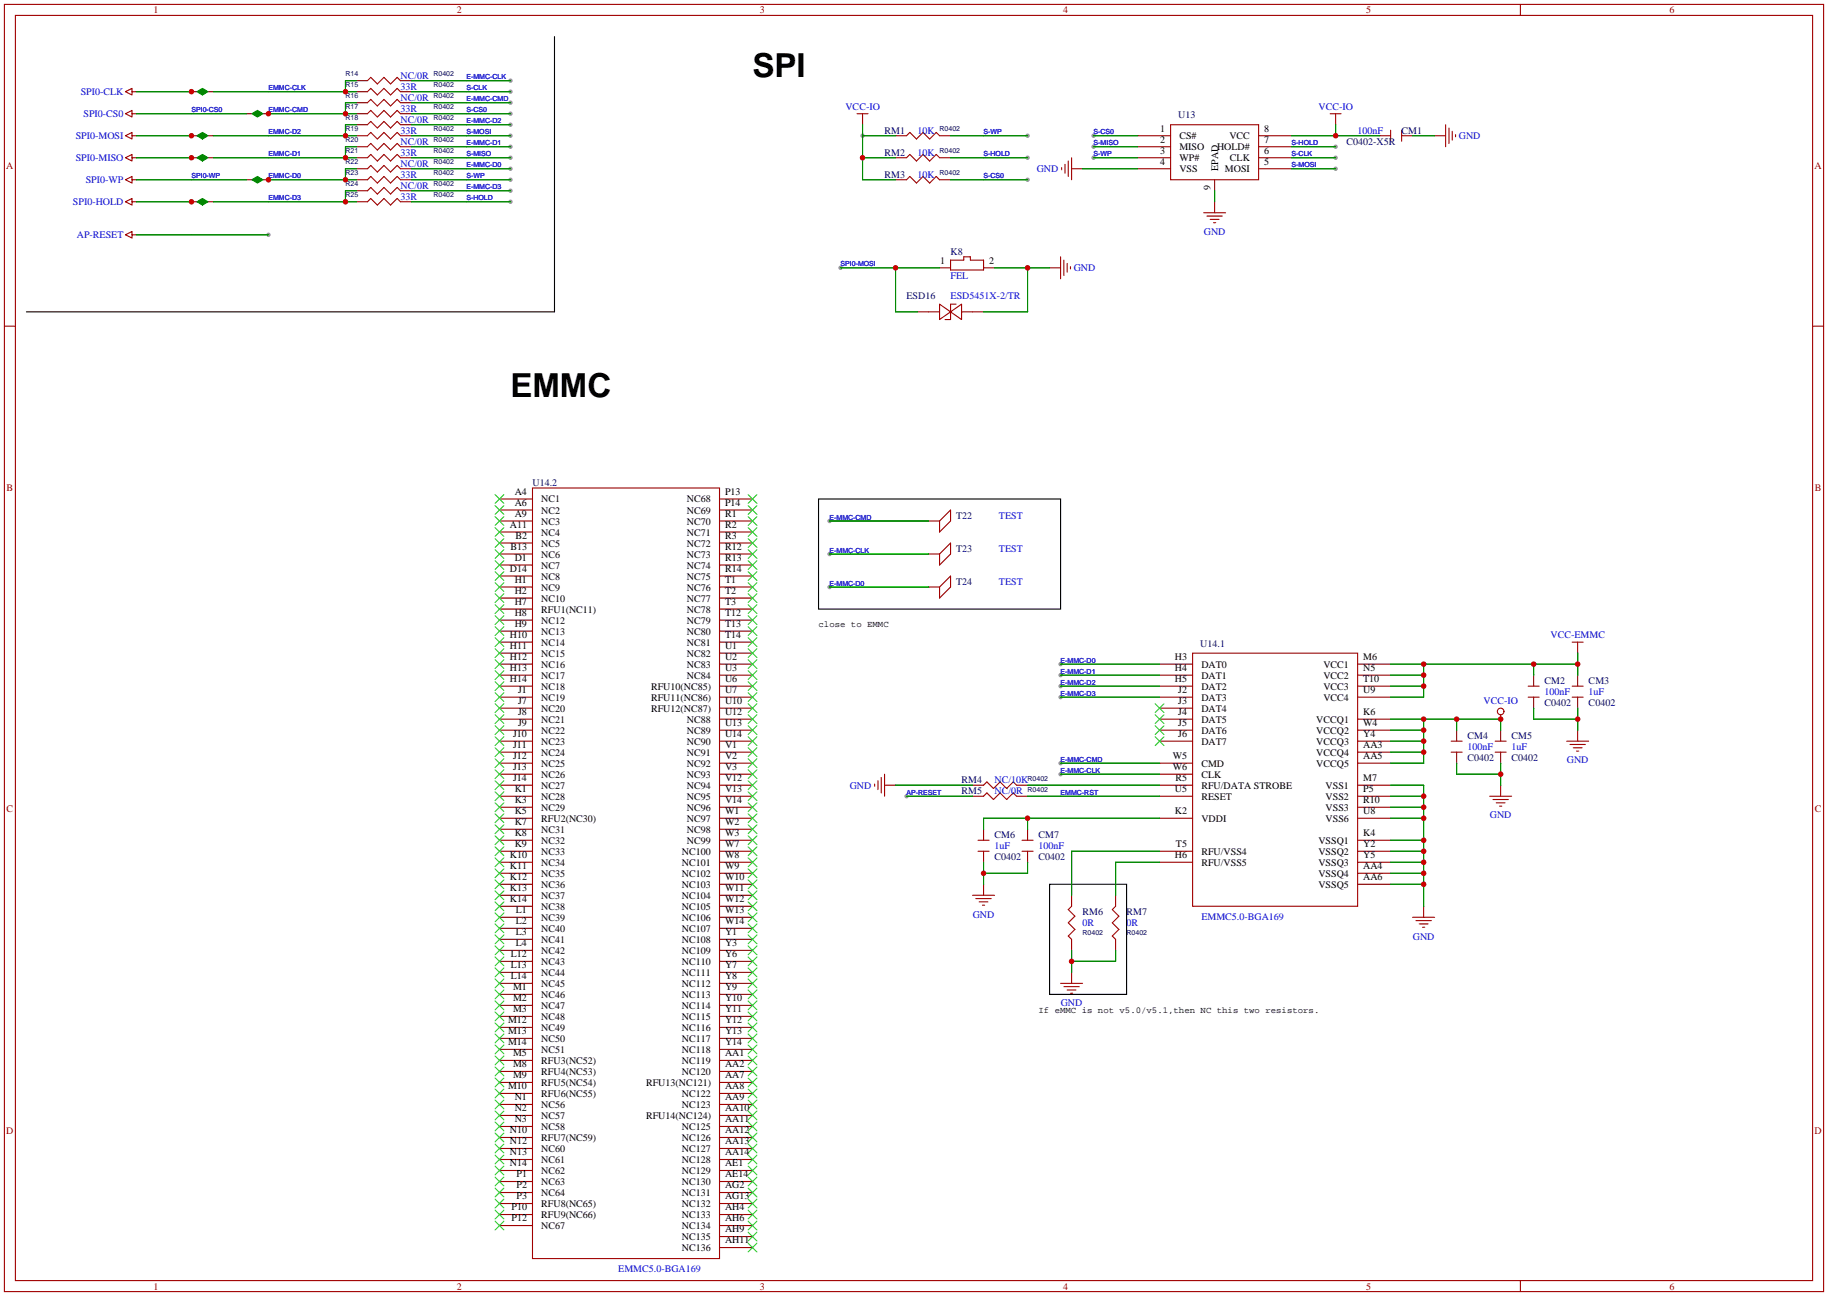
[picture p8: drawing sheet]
<svg xmlns="http://www.w3.org/2000/svg" width="422mm" height="299mm" viewBox="0 0 422 299" stroke-linecap="round" stroke-linejoin="round" font-family="sans-serif">
<defs><g id="words">
<g font-size="7.6">
<text x="173.7" y="17.9">SPI</text>
<text x="117.9" y="91.5">EMMC</text>
</g>
<g font-size="2.3" fill="#a00000">
<text x="35.4" y="3.1">1</text>
<text x="105.4" y="3.1">2</text>
<text x="175.4" y="3.1">3</text>
<text x="245.4" y="3.1">4</text>
<text x="315.4" y="3.1">5</text>
<text x="385.4" y="3.1">6</text>
<text x="1.5" y="39">A</text>
<text x="418.9" y="39">A</text>
<text x="1.5" y="113.2">B</text>
<text x="419" y="113.2">B</text>
<text x="1.5" y="187.4">C</text>
<text x="419" y="187.4">C</text>
<text x="1.5" y="261.7">D</text>
<text x="418.9" y="261.7">D</text>
<text x="35.4" y="297.6">1</text>
<text x="105.4" y="297.6">2</text>
<text x="175.4" y="297.6">3</text>
<text x="245.4" y="297.6">4</text>
<text x="315.4" y="297.6">5</text>
<text x="385.4" y="297.6">6</text>
</g>
<g font-size="2.3" fill="#00f">
<text x="18.6" y="22">SPI0-CLK</text>
<text x="92.5" y="18.2">NC/0R</text>
<text x="92.5" y="20.7">33R</text>
<text x="92.5" y="23.2">NC/0R</text>
<text x="19.3" y="27">SPI0-CS0</text>
<text x="92.5" y="25.8">33R</text>
<text x="92.5" y="28.3">NC/0R</text>
<text x="195.2" y="25.3">VCC-IO</text>
<text x="304.4" y="25.3">VCC-IO</text>
<text x="17.5" y="32.1">SPI0-MOSI</text>
<text x="92.5" y="30.9">33R</text>
<text x="92.5" y="33.4">NC/0R</text>
<text x="92.5" y="35.9">33R</text>
<text x="211.8" y="35.9">10K</text>
<text x="211.8" y="30.9">10K</text>
<text x="313.4" y="30.9">100nF</text>
<text x="336.8" y="32.1">GND</text>
<text x="17.5" y="37.2">SPI0-MISO</text>
<text x="92.5" y="38.5">NC/0R</text>
<text x="92.5" y="41">33R</text>
<text x="211.8" y="41">10K</text>
<text x="239.4" y="39.7">GND</text>
<text x="16.8" y="47.4">SPI0-HOLD</text>
<text x="19.8" y="42.3">SPI0-WP</text>
<text x="92.5" y="43.6">NC/0R</text>
<text x="92.5" y="46.1">33R</text>
<text x="17.7" y="55">AP-RESET</text>
<text x="277.9" y="54.2">GND</text>
<text x="219.5" y="64.4">FEL</text>
<text x="247.9" y="62.6">GND</text>
<text x="219.5" y="69">ESD5451X-2/TR</text>
<text x="230.6" y="119.8">TEST</text>
<text x="230.6" y="127.4">TEST</text>
<text x="230.6" y="135">TEST</text>
<text x="358" y="147.2">VCC-EMMC</text>
<text x="356.6" y="160.4">100nF</text>
<text x="366.8" y="160.4">1uF</text>
<text x="342.5" y="162.4">VCC-IO</text>
<text x="338.8" y="173.1">100nF</text>
<text x="349" y="173.1">1uF</text>
<text x="361.7" y="176.1">GND</text>
<text x="196.2" y="182">GND</text>
<text x="229.6" y="183.3">NC/0R</text>
<text x="229.6" y="180.7">NC/10K</text>
<text x="344" y="188.8">GND</text>
<text x="229.6" y="196">1uF</text>
<text x="239.8" y="196">100nF</text>
<text x="224.6" y="211.7">GND</text>
<text x="249.9" y="213.7">0R</text>
<text x="260.1" y="213.7">0R</text>
<text x="277.4" y="212.2">EMMC5.0-BGA169</text>
<text x="326.2" y="216.8">GND</text>
<text x="244.9" y="232">GND</text>
<text x="142.7" y="293.5">EMMC5.0-BGA169</text>
</g>
<g font-size="2.3" fill="#000080">
<text x="272" y="27.3">U13</text>
<text x="204.2" y="35.9">RM2</text>
<text x="204.2" y="30.9">RM1</text>
<text x="310.9" y="33.4">C0402-X5R</text>
<text x="323.6" y="30.9">CM1</text>
<text x="204.2" y="41">RM3</text>
<text x="219.5" y="58.8">K8</text>
<text x="209.3" y="69">ESD16</text>
<text x="122.9" y="112.1">U14.2</text>
<text x="220.7" y="119.8">T22</text>
<text x="220.7" y="127.4">T23</text>
<text x="220.7" y="135">T24</text>
<text x="277.1" y="149.2">U14.1</text>
<text x="356.6" y="157.9">CM2</text>
<text x="366.8" y="157.9">CM3</text>
<text x="356.6" y="162.9">C0402</text>
<text x="366.8" y="162.9">C0402</text>
<text x="338.8" y="170.6">CM4</text>
<text x="349" y="170.6">CM5</text>
<text x="338.8" y="175.6">C0402</text>
<text x="349" y="175.6">C0402</text>
<text x="222" y="183.3">RM5</text>
<text x="222" y="180.7">RM4</text>
<text x="229.6" y="193.4">CM6</text>
<text x="239.8" y="193.4">CM7</text>
<text x="229.6" y="198.5">C0402</text>
<text x="239.8" y="198.5">C0402</text>
<text x="249.9" y="211.2">RM6</text>
<text x="260.1" y="211.2">RM7</text>
</g>
<g font-size="2.3">
<text x="267.8" y="30.3">1</text>
<text x="267.8" y="32.9">2</text>
<text x="267.8" y="35.4">3</text>
<text x="272.3" y="32.1">CS#</text>
<text x="272.3" y="34.7">MISO</text>
<text x="281" y="34.7">HOLD#</text>
<text x="283.8" y="32.1">VCC</text>
<text x="291.8" y="35.4">6</text>
<text x="291.8" y="32.9">7</text>
<text x="291.8" y="30.3">8</text>
<text x="267.8" y="38">4</text>
<text x="272.3" y="37.2">WP#</text>
<text x="272.3" y="39.7">VSS</text>
<text x="281.2" y="39.4" transform="rotate(-90 281.2 39.4)">EPAD</text>
<text x="282.8" y="39.7">MOSI</text>
<text x="283.9" y="37.2">CLK</text>
<text x="291.8" y="38">5</text>
<text x="279.4" y="43.9" transform="rotate(-90 279.4 43.9)">9</text>
<text x="217" y="60.8">1</text>
<text x="228.3" y="60.8">2</text>
<text x="118.8" y="114.2">A4</text>
<text x="118.8" y="116.7">A6</text>
<text x="118.8" y="119.2">A9</text>
<text x="125" y="115.9">NC1</text>
<text x="125" y="118.5">NC2</text>
<text x="158.6" y="115.9">NC68</text>
<text x="158.6" y="118.5">NC69</text>
<text x="167.4" y="114.2">P13</text>
<text x="167.4" y="116.7">P14</text>
<text x="167.4" y="119.2">R1</text>
<text x="117.7" y="121.8">A11</text>
<text x="119" y="124.3">B2</text>
<text x="125" y="121">NC3</text>
<text x="125" y="123.6">NC4</text>
<text x="158.6" y="121">NC70</text>
<text x="158.6" y="123.6">NC71</text>
<text x="167.4" y="121.8">R2</text>
<text x="167.4" y="124.3">R3</text>
<text x="117.7" y="131.9">D14</text>
<text x="117.8" y="126.9">B13</text>
<text x="118.8" y="129.4">D1</text>
<text x="125" y="126.1">NC5</text>
<text x="125" y="128.6">NC6</text>
<text x="125" y="131.2">NC7</text>
<text x="158.6" y="126.1">NC72</text>
<text x="158.6" y="128.6">NC73</text>
<text x="158.6" y="131.2">NC74</text>
<text x="167.4" y="126.9">R12</text>
<text x="167.4" y="129.4">R13</text>
<text x="167.4" y="131.9">R14</text>
<text x="118.8" y="134.5">H1</text>
<text x="118.8" y="137">H2</text>
<text x="125" y="133.7">NC8</text>
<text x="125" y="136.3">NC9</text>
<text x="158.6" y="133.7">NC75</text>
<text x="158.6" y="136.3">NC76</text>
<text x="167.4" y="134.5">T1</text>
<text x="167.4" y="137">T2</text>
<text x="118.8" y="139.6">H7</text>
<text x="118.8" y="142.1">H8</text>
<text x="125" y="138.8">NC10</text>
<text x="125" y="141.3">RFU1(NC11)</text>
<text x="125" y="143.9">NC12</text>
<text x="158.6" y="138.8">NC77</text>
<text x="158.6" y="141.3">NC78</text>
<text x="158.6" y="143.9">NC79</text>
<text x="167.4" y="139.6">T3</text>
<text x="167.4" y="142.1">T12</text>
<text x="117.7" y="147.2">H10</text>
<text x="117.7" y="149.7">H11</text>
<text x="118.8" y="144.6">H9</text>
<text x="125" y="146.4">NC13</text>
<text x="125" y="149">NC14</text>
<text x="158.6" y="146.4">NC80</text>
<text x="158.6" y="149">NC81</text>
<text x="167.4" y="144.6">T13</text>
<text x="167.4" y="147.2">T14</text>
<text x="167.4" y="149.7">U1</text>
<text x="117.7" y="152.3">H12</text>
<text x="117.7" y="154.8">H13</text>
<text x="125" y="151.5">NC15</text>
<text x="125" y="154">NC16</text>
<text x="158.6" y="151.5">NC82</text>
<text x="158.6" y="154">NC83</text>
<text x="167.4" y="152.3">U2</text>
<text x="167.4" y="154.8">U3</text>
<text x="271.2" y="152.3">H3</text>
<text x="271.2" y="154.8">H4</text>
<text x="277.4" y="154">DAT0</text>
<text x="305.5" y="154">VCC1</text>
<text x="314.7" y="152.3">M6</text>
<text x="314.7" y="154.8">N5</text>
<text x="117.7" y="157.3">H14</text>
<text x="119.6" y="159.9">J1</text>
<text x="125" y="156.6">NC17</text>
<text x="125" y="159.1">NC18</text>
<text x="125" y="161.7">NC19</text>
<text x="150.3" y="159.1">RFU10(NC85)</text>
<text x="150.3" y="161.7">RFU11(NC86)</text>
<text x="158.6" y="156.6">NC84</text>
<text x="167.4" y="157.3">U6</text>
<text x="167.4" y="159.9">U7</text>
<text x="271.2" y="157.3">H5</text>
<text x="272" y="159.9">J2</text>
<text x="277.4" y="156.6">DAT1</text>
<text x="277.4" y="159.1">DAT2</text>
<text x="277.4" y="161.7">DAT3</text>
<text x="305.5" y="156.6">VCC2</text>
<text x="305.5" y="159.1">VCC3</text>
<text x="305.5" y="161.7">VCC4</text>
<text x="314.7" y="157.3">T10</text>
<text x="314.7" y="159.9">U9</text>
<text x="119.6" y="162.4">J7</text>
<text x="119.6" y="165">J8</text>
<text x="119.6" y="167.5">J9</text>
<text x="125" y="164.2">NC20</text>
<text x="125" y="166.7">NC21</text>
<text x="150.3" y="164.2">RFU12(NC87)</text>
<text x="158.6" y="166.7">NC88</text>
<text x="167.4" y="162.4">U10</text>
<text x="167.4" y="165">U12</text>
<text x="167.4" y="167.5">U13</text>
<text x="272" y="162.4">J3</text>
<text x="272" y="165">J4</text>
<text x="272" y="167.5">J5</text>
<text x="277.4" y="164.2">DAT4</text>
<text x="277.4" y="166.7">DAT5</text>
<text x="303.9" y="166.7">VCCQ1</text>
<text x="314.7" y="165">K6</text>
<text x="314.7" y="167.5">W4</text>
<text x="118.5" y="170">J10</text>
<text x="118.5" y="172.6">J11</text>
<text x="125" y="169.3">NC22</text>
<text x="125" y="171.8">NC23</text>
<text x="158.6" y="169.3">NC89</text>
<text x="158.6" y="171.8">NC90</text>
<text x="167.4" y="170">U14</text>
<text x="167.4" y="172.6">V1</text>
<text x="272" y="170">J6</text>
<text x="277.4" y="169.3">DAT6</text>
<text x="277.4" y="171.8">DAT7</text>
<text x="303.9" y="169.3">VCCQ2</text>
<text x="303.9" y="171.8">VCCQ3</text>
<text x="314.7" y="170">Y4</text>
<text x="314.7" y="172.6">AA3</text>
<text x="118.5" y="175.1">J12</text>
<text x="118.5" y="177.7">J13</text>
<text x="125" y="174.4">NC24</text>
<text x="125" y="176.9">NC25</text>
<text x="125" y="179.4">NC26</text>
<text x="158.6" y="174.4">NC91</text>
<text x="158.6" y="176.9">NC92</text>
<text x="158.6" y="179.4">NC93</text>
<text x="167.4" y="175.1">V2</text>
<text x="167.4" y="177.7">V3</text>
<text x="270.7" y="175.1">W5</text>
<text x="270.7" y="177.7">W6</text>
<text x="277.4" y="176.9">CMD</text>
<text x="277.4" y="179.4">CLK</text>
<text x="303.9" y="174.4">VCCQ4</text>
<text x="303.9" y="176.9">VCCQ5</text>
<text x="314.7" y="175.1">AA5</text>
<text x="118.5" y="180.2">J14</text>
<text x="118.8" y="182.7">K1</text>
<text x="118.8" y="185.3">K3</text>
<text x="125" y="182">NC27</text>
<text x="125" y="184.5">NC28</text>
<text x="158.6" y="182">NC94</text>
<text x="158.6" y="184.5">NC95</text>
<text x="167.4" y="180.2">V12</text>
<text x="167.4" y="182.7">V13</text>
<text x="167.4" y="185.3">V14</text>
<text x="271.2" y="182.7">U5</text>
<text x="271.4" y="180.2">R5</text>
<text x="277.4" y="182">RFU/DATA STROBE</text>
<text x="277.4" y="184.5">RESET</text>
<text x="306" y="182">VSS1</text>
<text x="306" y="184.5">VSS2</text>
<text x="314.7" y="180.2">M7</text>
<text x="314.7" y="182.7">P5</text>
<text x="314.7" y="185.3">R10</text>
<text x="118.8" y="187.8">K5</text>
<text x="118.8" y="190.4">K7</text>
<text x="125" y="187.1">NC29</text>
<text x="125" y="189.6">RFU2(NC30)</text>
<text x="158.6" y="187.1">NC96</text>
<text x="158.6" y="189.6">NC97</text>
<text x="167.4" y="187.8">W1</text>
<text x="167.4" y="190.4">W2</text>
<text x="271.2" y="187.8">K2</text>
<text x="277.4" y="189.6">VDDI</text>
<text x="306" y="187.1">VSS3</text>
<text x="306" y="189.6">VSS6</text>
<text x="314.7" y="187.8">U8</text>
<text x="117.7" y="198">K10</text>
<text x="118.8" y="192.9">K8</text>
<text x="118.8" y="195.4">K9</text>
<text x="125" y="192.1">NC31</text>
<text x="125" y="194.7">NC32</text>
<text x="125" y="197.2">NC33</text>
<text x="157.4" y="197.2">NC100</text>
<text x="158.6" y="192.1">NC98</text>
<text x="158.6" y="194.7">NC99</text>
<text x="167.4" y="192.9">W3</text>
<text x="167.4" y="195.4">W7</text>
<text x="167.4" y="198">W8</text>
<text x="271.2" y="198">H6</text>
<text x="271.5" y="195.4">T5</text>
<text x="277.4" y="197.2">RFU/VSS4</text>
<text x="304.4" y="194.7">VSSQ1</text>
<text x="304.4" y="197.2">VSSQ2</text>
<text x="314.7" y="192.9">K4</text>
<text x="314.7" y="195.4">Y2</text>
<text x="314.7" y="198">Y5</text>
<text x="117.7" y="200.5">K11</text>
<text x="117.7" y="203.1">K12</text>
<text x="125" y="199.8">NC34</text>
<text x="125" y="202.3">NC35</text>
<text x="157.4" y="199.8">NC101</text>
<text x="157.4" y="202.3">NC102</text>
<text x="167.4" y="200.5">W9</text>
<text x="167.4" y="203.1">W10</text>
<text x="277.4" y="199.8">RFU/VSS5</text>
<text x="304.4" y="199.8">VSSQ3</text>
<text x="304.4" y="202.3">VSSQ4</text>
<text x="314.7" y="200.5">AA4</text>
<text x="314.7" y="203.1">AA6</text>
<text x="117.7" y="205.6">K13</text>
<text x="117.7" y="208.1">K14</text>
<text x="125" y="204.8">NC36</text>
<text x="125" y="207.4">NC37</text>
<text x="125" y="209.9">NC38</text>
<text x="157.4" y="204.8">NC103</text>
<text x="157.4" y="207.4">NC104</text>
<text x="157.4" y="209.9">NC105</text>
<text x="167.4" y="205.6">W11</text>
<text x="167.4" y="208.1">W12</text>
<text x="304.4" y="204.8">VSSQ5</text>
<text x="119.1" y="210.7">L1</text>
<text x="119.1" y="213.2">L2</text>
<text x="119.1" y="215.8">L3</text>
<text x="125" y="212.5">NC39</text>
<text x="125" y="215">NC40</text>
<text x="157.4" y="212.5">NC106</text>
<text x="157.4" y="215">NC107</text>
<text x="167.4" y="210.7">W13</text>
<text x="167.4" y="213.2">W14</text>
<text x="167.4" y="215.8">Y1</text>
<text x="117.9" y="220.8">L12</text>
<text x="119.1" y="218.3">L4</text>
<text x="125" y="217.5">NC41</text>
<text x="125" y="220.1">NC42</text>
<text x="157.4" y="217.5">NC108</text>
<text x="157.4" y="220.1">NC109</text>
<text x="167.4" y="218.3">Y3</text>
<text x="167.4" y="220.8">Y6</text>
<text x="117.9" y="223.4">L13</text>
<text x="117.9" y="225.9">L14</text>
<text x="125" y="222.6">NC43</text>
<text x="125" y="225.2">NC44</text>
<text x="125" y="227.7">NC45</text>
<text x="157.4" y="222.6">NC110</text>
<text x="157.4" y="225.2">NC111</text>
<text x="157.4" y="227.7">NC112</text>
<text x="167.4" y="223.4">Y7</text>
<text x="167.4" y="225.9">Y8</text>
<text x="118.5" y="228.5">M1</text>
<text x="118.5" y="231">M2</text>
<text x="118.5" y="233.5">M3</text>
<text x="125" y="230.2">NC46</text>
<text x="125" y="232.8">NC47</text>
<text x="157.4" y="230.2">NC113</text>
<text x="157.4" y="232.8">NC114</text>
<text x="167.4" y="228.5">Y9</text>
<text x="167.4" y="231">Y10</text>
<text x="167.4" y="233.5">Y11</text>
<text x="117.3" y="236.1">M12</text>
<text x="117.3" y="238.6">M13</text>
<text x="125" y="235.3">NC48</text>
<text x="125" y="237.9">NC49</text>
<text x="157.4" y="235.3">NC115</text>
<text x="157.4" y="237.9">NC116</text>
<text x="167.4" y="236.1">Y12</text>
<text x="167.4" y="238.6">Y13</text>
<text x="117.3" y="241.2">M14</text>
<text x="118.5" y="243.7">M5</text>
<text x="125" y="240.4">NC50</text>
<text x="125" y="242.9">NC51</text>
<text x="125" y="245.5">RFU3(NC52)</text>
<text x="157.4" y="240.4">NC117</text>
<text x="157.4" y="242.9">NC118</text>
<text x="157.4" y="245.5">NC119</text>
<text x="167.4" y="241.2">Y14</text>
<text x="167.4" y="243.7">AA1</text>
<text x="117.3" y="251.3">M10</text>
<text x="118.5" y="246.2">M8</text>
<text x="118.5" y="248.8">M9</text>
<text x="125" y="248">RFU4(NC53)</text>
<text x="125" y="250.6">RFU5(NC54)</text>
<text x="149.1" y="250.6">RFU13(NC121)</text>
<text x="157.4" y="248">NC120</text>
<text x="167.4" y="246.2">AA2</text>
<text x="167.4" y="248.8">AA7</text>
<text x="167.4" y="251.3">AA8</text>
<text x="118.8" y="253.9">N1</text>
<text x="118.8" y="256.4">N2</text>
<text x="125" y="253.1">RFU6(NC55)</text>
<text x="125" y="255.6">NC56</text>
<text x="157.4" y="253.1">NC122</text>
<text x="157.4" y="255.6">NC123</text>
<text x="167.4" y="253.9">AA9</text>
<text x="167.4" y="256.4">AA10</text>
<text x="117.7" y="261.5">N10</text>
<text x="118.8" y="258.9">N3</text>
<text x="125" y="258.2">NC57</text>
<text x="125" y="260.7">NC58</text>
<text x="125" y="263.3">RFU7(NC59)</text>
<text x="149.1" y="258.2">RFU14(NC124)</text>
<text x="157.4" y="260.7">NC125</text>
<text x="157.4" y="263.3">NC126</text>
<text x="167.4" y="258.9">AA11</text>
<text x="167.4" y="261.5">AA12</text>
<text x="117.7" y="264">N12</text>
<text x="117.7" y="266.6">N13</text>
<text x="117.7" y="269.1">N14</text>
<text x="125" y="265.8">NC60</text>
<text x="125" y="268.3">NC61</text>
<text x="157.4" y="265.8">NC127</text>
<text x="157.4" y="268.3">NC128</text>
<text x="167.4" y="264">AA13</text>
<text x="167.4" y="266.6">AA14</text>
<text x="167.4" y="269.1">AE1</text>
<text x="119.2" y="271.6">P1</text>
<text x="119.2" y="274.2">P2</text>
<text x="125" y="270.9">NC62</text>
<text x="125" y="273.4">NC63</text>
<text x="125" y="276">NC64</text>
<text x="157.4" y="270.9">NC129</text>
<text x="157.4" y="273.4">NC130</text>
<text x="157.4" y="276">NC131</text>
<text x="167.4" y="271.6">AE14</text>
<text x="167.4" y="274.2">AG2</text>
<text x="118.1" y="279.3">P10</text>
<text x="118.1" y="281.8">P12</text>
<text x="119.2" y="276.7">P3</text>
<text x="125" y="278.5">RFU8(NC65)</text>
<text x="125" y="281">RFU9(NC66)</text>
<text x="157.4" y="278.5">NC132</text>
<text x="157.4" y="281">NC133</text>
<text x="167.4" y="276.7">AG13</text>
<text x="167.4" y="279.3">AH4</text>
<text x="167.4" y="281.8">AH6</text>
<text x="125" y="283.6">NC67</text>
<text x="157.4" y="283.6">NC134</text>
<text x="157.4" y="286.1">NC135</text>
<text x="167.4" y="284.3">AH9</text>
<text x="167.4" y="286.9">AH11</text>
<text x="157.4" y="288.7">NC136</text>
</g>
<g font-size="2.1">
<text x="189" y="144.7">close to EMMC</text>
<text x="239.8" y="233.6">If eMMC is not v5.0/v5.1,then NC this two resistors.</text>
</g>
<g font-size="1.6" fill="#000080">
<text x="79.8" y="17.5">R14</text>
<text x="100.1" y="17.5">R0402</text>
<text x="79.8" y="20.1">R15</text>
<text x="79.8" y="22.6">R16</text>
<text x="100.1" y="20.1">R0402</text>
<text x="100.1" y="22.6">R0402</text>
<text x="79.8" y="25.1">R17</text>
<text x="79.8" y="27.7">R18</text>
<text x="100.1" y="25.1">R0402</text>
<text x="100.1" y="27.7">R0402</text>
<text x="79.8" y="30.2">R19</text>
<text x="79.8" y="32.8">R20</text>
<text x="79.8" y="35.3">R21</text>
<text x="100.1" y="30.2">R0402</text>
<text x="100.1" y="32.8">R0402</text>
<text x="100.1" y="35.3">R0402</text>
<text x="216.9" y="35.3">R0402</text>
<text x="216.9" y="30.2">R0402</text>
<text x="79.8" y="37.8">R22</text>
<text x="79.8" y="40.4">R23</text>
<text x="100.1" y="37.8">R0402</text>
<text x="100.1" y="40.4">R0402</text>
<text x="216.9" y="40.4">R0402</text>
<text x="79.8" y="42.9">R24</text>
<text x="79.8" y="45.5">R25</text>
<text x="100.1" y="42.9">R0402</text>
<text x="100.1" y="45.5">R0402</text>
<text x="237.2" y="182.6">R0402</text>
<text x="237.2" y="180.1">R0402</text>
<text x="249.9" y="215.6">R0402</text>
<text x="260.1" y="215.6">R0402</text>
</g>
<g font-size="1.6" fill="#00f">
<text x="62" y="20.8">EMMC-CLK</text>
<text x="107.7" y="20.8">S-CLK</text>
<text x="107.7" y="18.3">E-MMC-CLK</text>
<text x="107.7" y="23.4">E-MMC-CMD</text>
<text x="44.2" y="25.9">SPI0-CS0</text>
<text x="62" y="25.9">EMMC-CMD</text>
<text x="107.7" y="28.5">E-MMC-D2</text>
<text x="107.7" y="25.9">S-CS0</text>
<text x="62" y="31">EMMC-D2</text>
<text x="107.7" y="31">S-MOSI</text>
<text x="107.7" y="33.5">E-MMC-D1</text>
<text x="227.1" y="31">S-WP</text>
<text x="252.5" y="31">S-CS0</text>
<text x="252.5" y="33.5">S-MISO</text>
<text x="298.2" y="33.5">S-HOLD</text>
<text x="44.2" y="41.2">SPI0-WP</text>
<text x="62" y="36.1">EMMC-D1</text>
<text x="62" y="41.2">EMMC-D0</text>
<text x="107.7" y="41.2">S-WP</text>
<text x="107.7" y="36.1">S-MISO</text>
<text x="107.7" y="38.6">E-MMC-D0</text>
<text x="227.1" y="36.1">S-HOLD</text>
<text x="227.1" y="41.2">S-CS0</text>
<text x="252.5" y="36.1">S-WP</text>
<text x="298.2" y="36.1">S-CLK</text>
<text x="298.2" y="38.6">S-MOSI</text>
<text x="62" y="46.2">EMMC-D3</text>
<text x="107.7" y="46.2">S-HOLD</text>
<text x="107.7" y="43.7">E-MMC-D3</text>
<text x="194.1" y="61.5">SPI0-MOSI</text>
<text x="191.5" y="119.9">E-MMC-CMD</text>
<text x="191.5" y="127.5">E-MMC-CLK</text>
<text x="191.5" y="135.1">E-MMC-D0</text>
<text x="244.9" y="155.5">E-MMC-D1</text>
<text x="244.9" y="152.9">E-MMC-D0</text>
<text x="244.9" y="160.5">E-MMC-D3</text>
<text x="244.9" y="158">E-MMC-D2</text>
<text x="244.9" y="178.3">E-MMC-CLK</text>
<text x="244.9" y="175.8">E-MMC-CMD</text>
<text x="209.3" y="183.4">AP-RESET</text>
<text x="244.9" y="183.4">EMMC-RST</text>
</g>
</g></defs>
<g fill="#999">
<circle cx="252.5" cy="31.3" r=".51"/>
<circle cx="252.5" cy="33.9" r=".51"/>
<circle cx="252.5" cy="36.4" r=".51"/>
<circle cx="308.4" cy="36.4" r=".51"/>
<circle cx="308.4" cy="38.9" r=".51"/>
<circle cx="308.4" cy="33.9" r=".51"/>
<circle cx="244.9" cy="155.8" r=".51"/>
<circle cx="244.9" cy="153.2" r=".51"/>
<circle cx="244.9" cy="160.9" r=".51"/>
<circle cx="244.9" cy="158.3" r=".51"/>
<circle cx="244.9" cy="178.6" r=".51"/>
<circle cx="244.9" cy="176.1" r=".51"/>
<circle cx="209.3" cy="183.7" r=".51"/>
<circle cx="199.1" cy="31.3" r=".51"/>
<circle cx="237.2" cy="31.3" r=".51"/>
<circle cx="237.2" cy="36.4" r=".51"/>
<circle cx="237.2" cy="41.5" r=".51"/>
<circle cx="191.5" cy="120.2" r=".51"/>
<circle cx="191.5" cy="127.8" r=".51"/>
<circle cx="191.5" cy="135.5" r=".51"/>
<circle cx="117.9" cy="31.3" r=".51"/>
<circle cx="117.9" cy="21.2" r=".51"/>
<circle cx="117.9" cy="28.8" r=".51"/>
<circle cx="117.9" cy="18.6" r=".51"/>
<circle cx="117.9" cy="41.5" r=".51"/>
<circle cx="117.9" cy="46.6" r=".51"/>
<circle cx="117.9" cy="26.2" r=".51"/>
<circle cx="117.9" cy="36.4" r=".51"/>
<circle cx="117.9" cy="38.9" r=".51"/>
<circle cx="117.9" cy="44" r=".51"/>
<circle cx="117.9" cy="23.7" r=".51"/>
<circle cx="117.9" cy="33.9" r=".51"/>
<circle cx="62" cy="54.2" r=".51"/>
<circle cx="194.1" cy="61.8" r=".51"/>
</g>
<g fill="none" stroke="#870000" stroke-width=".25">
<path d="M82.3 18.6h2.5M92.5 18.6h2.5M31.5 21.2h.1M31.5 26.2h.1M31.5 31.3h.1M31.5 36.4h.1M44.2 31.3h1.3M44.2 36.4h1.3M44.2 21.2h1.3M48 31.3h1.3M48 36.4h1.3M48 21.2h1.3"/>
<path d="M56.9 26.2h1.3M60.7 26.2h1.3M82.3 31.3h2.5M82.3 36.4h2.5M82.3 33.9h2.5M82.3 21.2h2.5M82.3 23.7h2.5M82.3 26.2h2.5M82.3 38.9h2.5M82.3 28.8h2.5M92.5 31.3h2.5M92.5 36.4h2.5"/>
<path d="M92.5 33.9h2.5M92.5 21.2h2.5M92.5 23.7h2.5M92.5 26.2h2.5M92.5 38.9h2.5M92.5 28.8h2.5M199.1 28.8h.1M206.8 31.3h2.5M206.8 36.4h2.5M216.9 31.3h2.6M216.9 36.4h2.6M249.9 38.9h.1"/>
<path d="M262.6 31.3h7.7M262.6 36.4h7.7M262.6 33.9h7.7M262.6 38.9h7.7M290.6 31.3h7.6M290.6 36.4h7.6M290.6 33.9h7.6M290.6 38.9h7.6M308.4 28.8h.1M318.5 31.3h2.6M323.6 31.3h2.5M331.2 31.3h.1"/>
<path d="M31.5 41.5h.1M31.5 46.6h.1M31.5 54.2h.1M44.2 46.6h1.3M48 46.6h1.3M56.9 41.5h1.3M60.7 41.5h1.3M82.3 41.5h2.5M82.3 44h2.5M82.3 46.6h2.5M92.5 41.5h2.5M92.5 44h2.5"/>
<path d="M92.5 46.6h2.5M206.8 41.5h2.5M216.9 41.5h2.6M280.4 46.6h.1M280.4 41.5v2.5M211.8 72h2.6M216.9 61.8h2.6M224.5 72h2.6M227.1 61.8h2.5M242.3 61.8h.1M115.3 115.1h7.6M115.3 117.7h7.6"/>
<path d="M166.1 115.1h7.6M166.1 117.7h7.6M115.3 127.8h7.6M115.3 120.2h7.6M115.3 122.8h7.6M115.3 125.3h7.6M115.3 130.4h7.6M115.3 132.9h7.6M115.3 135.5h7.6M115.3 138h7.6M166.1 127.8h7.6M166.1 120.2h7.6"/>
<path d="M166.1 122.8h7.6M166.1 125.3h7.6M166.1 130.4h7.6M166.1 132.9h7.6M166.1 135.5h7.6M166.1 138h7.6M214.4 127.8h2.5M214.4 120.2h2.5M214.4 135.5h2.5M115.3 140.5h7.6M115.3 143.1h7.6M115.3 145.6h7.6"/>
<path d="M115.3 148.2h7.6M115.3 150.7h7.6M115.3 153.2h7.6M115.3 155.8h7.6M115.3 158.3h7.6M166.1 140.5h7.6M166.1 143.1h7.6M166.1 145.6h7.6M166.1 148.2h7.6M166.1 150.7h7.6M166.1 153.2h7.6M166.1 155.8h7.6"/>
<path d="M166.1 158.3h7.6M267.7 153.2h7.6M267.7 155.8h7.6M267.7 158.3h7.6M313.4 153.2h7.7M313.4 155.8h7.7M313.4 158.3h7.7M354.1 155.8v2.5M364.2 150.7h.1M364.2 155.8v2.5M115.3 160.9h7.6M115.3 163.4h7.6"/>
<path d="M115.3 165.9h7.6M115.3 168.5h7.6M115.3 171h7.6M115.3 173.6h7.6M115.3 176.1h7.6M115.3 178.6h7.6M166.1 160.9h7.6M166.1 163.4h7.6M166.1 165.9h7.6M166.1 168.5h7.6M166.1 171h7.6M166.1 173.6h7.6"/>
<path d="M166.1 176.1h7.6M166.1 178.6h7.6M267.7 160.9h7.6M267.7 163.4h7.6M267.7 165.9h7.6M267.7 168.5h7.6M267.7 171h7.6M267.7 176.1h7.6M267.7 178.6h7.6M313.4 160.9h7.7M313.4 165.9h7.7M313.4 168.5h7.7"/>
<path d="M313.4 171h7.7M313.4 173.6h7.7M313.4 176.1h7.7M336.3 168.5v2.5M336.3 173.6v2.5M346.5 168.5v2.5M346.5 173.6v2.5M346.5 165.9h.1M354.1 160.9v2.5M364.2 168.5h.1M364.2 160.9v2.5M115.3 181.2h7.6"/>
<path d="M115.3 183.7h7.6M115.3 186.3h7.6M115.3 188.8h7.6M115.3 191.3h7.6M115.3 193.9h7.6M115.3 196.4h7.6M115.3 199h7.6M166.1 181.2h7.6M166.1 183.7h7.6M166.1 186.3h7.6M166.1 188.8h7.6M166.1 191.3h7.6"/>
<path d="M166.1 193.9h7.6M166.1 196.4h7.6M166.1 199h7.6M206.8 181.2h.1M224.5 181.2h2.6M224.5 183.7h2.6M227.1 191.3v2.6M227.1 196.4v2.6M234.7 181.2h2.5M234.7 183.7h2.5M237.2 191.3v2.6M237.2 196.4v2.6"/>
<path d="M267.7 181.2h7.6M267.7 183.7h7.6M267.7 188.8h7.6M267.7 196.4h7.6M267.7 199h7.6M313.4 181.2h7.7M313.4 183.7h7.7M313.4 186.3h7.7M313.4 188.8h7.7M313.4 193.9h7.7M313.4 196.4h7.7M313.4 199h7.7"/>
<path d="M346.5 181.2h.1M115.3 201.5h7.6M115.3 204h7.6M115.3 206.6h7.6M115.3 209.1h7.6M115.3 211.7h7.6M115.3 214.2h7.6M115.3 216.7h7.6M115.3 219.3h7.6M166.1 201.5h7.6M166.1 204h7.6M166.1 206.6h7.6"/>
<path d="M166.1 209.1h7.6M166.1 211.7h7.6M166.1 214.2h7.6M166.1 216.7h7.6M166.1 219.3h7.6M227.1 204h.1M247.4 206.6v2.5M247.4 216.7v2.6M257.6 206.6v2.5M257.6 216.7v2.6M313.4 201.5h7.7M313.4 204h7.7"/>
<path d="M328.7 209.1h.1M115.3 221.8h7.6M115.3 224.4h7.6M115.3 226.9h7.6M115.3 229.4h7.6M115.3 232h7.6M115.3 234.5h7.6M115.3 237.1h7.6M115.3 239.6h7.6M166.1 221.8h7.6M166.1 224.4h7.6M166.1 226.9h7.6"/>
<path d="M166.1 229.4h7.6M166.1 232h7.6M166.1 234.5h7.6M166.1 237.1h7.6M166.1 239.6h7.6M247.4 224.4h.1M115.3 242.1h7.6M115.3 244.7h7.6M115.3 247.2h7.6M115.3 249.8h7.6M115.3 252.3h7.6M115.3 254.8h7.6"/>
<path d="M115.3 257.4h7.6M115.3 259.9h7.6M166.1 242.1h7.6M166.1 244.7h7.6M166.1 247.2h7.6M166.1 249.8h7.6M166.1 252.3h7.6M166.1 254.8h7.6M166.1 257.4h7.6M166.1 259.9h7.6M115.3 262.5h7.6M115.3 265h7.6"/>
<path d="M115.3 267.5h7.6M115.3 270.1h7.6M115.3 272.6h7.6M115.3 275.2h7.6M115.3 277.7h7.6M166.1 262.5h7.6M166.1 265h7.6M166.1 267.5h7.6M166.1 270.1h7.6M166.1 272.6h7.6M166.1 275.2h7.6M166.1 277.7h7.6"/>
<path d="M115.3 280.2h7.6M115.3 282.8h7.6M166.1 280.2h7.6M166.1 282.8h7.6M166.1 285.3h7.6M166.1 287.9h7.6"/>
</g>
<g fill="none" stroke="#a10000" stroke-width=".25">
<path d="M1 1h420v297h-420zM3.6 3.6h414.9v291.9h-414.9zM84.8 18.6l.8-.7 1.5 1.5 1.5-1.5 1.6 1.5 1.5-1.5 .8 .7M351 1v2.6M30.5 36.4v-.8l-1.5 .8 1.5 .8v-.8h1M30.5 31.3v-.7l-1.5 .7 1.5 .8v-.8h1M30.5 26.2v-.7l-1.5 .7 1.5 .8v-.8h1M30.5 21.2v-.8l-1.5 .8 1.5 .7v-.7h1M84.8 31.3l.8-.7 1.5 1.5 1.5-1.5 1.6 1.5 1.5-1.5 .8 .7M84.8 33.9l.8-.8 1.5 1.5 1.5-1.5 1.6 1.5 1.5-1.5 .8 .8M84.8 21.2l.8-.8 1.5 1.5 1.5-1.5 1.6 1.5 1.5-1.5 .8 .8M84.8 23.7l.8-.8 1.5 1.6 1.5-1.6 1.6 1.6 1.5-1.6 .8 .8"/>
<path d="M84.8 26.2l.8-.7 1.5 1.5 1.5-1.5 1.6 1.5 1.5-1.5 .8 .7M84.8 38.9l.8-.7 1.5 1.5 1.5-1.5 1.6 1.5 1.5-1.5 .8 .7M84.8 36.4l.8-.8 1.5 1.6 1.5-1.6 1.6 1.6 1.5-1.6 .8 .8M84.8 28.8l.8-.8 1.5 1.5 1.5-1.5 1.6 1.5 1.5-1.5 .8 .8M197.9 26.2h2.5M199.1 26.2v2.6M209.3 36.4l.8-.8 1.5 1.6 1.5-1.6 1.5 1.6 1.6-1.6 .7 .8M209.3 31.3l.8-.7 1.5 1.5 1.5-1.5 1.5 1.5 1.6-1.5 .7 .7M245.1 38.7v.5M245.9 37.9v2.1M246.6 37.2v3.5M247.4 38.9h2.5"/>
<path d="M247.4 36.4v5.1M270.3 28.8h20.3v12.7h-20.3zM307.1 26.2h2.5M308.4 26.2v2.6M321.1 30v2.6M323.6 30v2.6M331.2 31.3h2.6M333.8 28.8v5.1M334.5 29.5v3.6M335.3 30.3v2M336 31.1v.5M30.5 46.6v-.8l-1.5 .8 1.5 .7v-.7h1"/>
<path d="M30.5 41.5v-.8l-1.5 .8 1.5 .7v-.7h1M30.5 54.2v-.8l-1.5 .8 1.5 .7v-.7h1M84.8 44l.8-.7 1.5 1.5 1.5-1.5 1.6 1.5 1.5-1.5 .8 .7M84.8 46.6l.8-.8 1.5 1.5 1.5-1.5 1.6 1.5 1.5-1.5 .8 .8M84.8 41.5l.8-.8 1.5 1.5 1.5-1.5 1.6 1.5 1.5-1.5 .8 .8M209.3 41.5l.8-.8 1.5 1.5 1.5-1.5 1.5 1.5 1.6-1.5 .7 .8M244.9 59.3v5M277.9 49.1h5.1M278.6 49.9h3.6M279.4 50.6h2M280.2 51.4h.5M280.4 46.6v2.5"/>
<path d="M1 75.3h2.6M214.4 72h2.5M216.9 70.2l2.6 1.8-2.6 1.7zM219.5 72l2.5-1.8v3.5zM219.5 60h3v-.7h1.5v.7h3.1v2.3h-7.6zM220.7 70.2h-1.2v3.5h-1.3M222 72h2.5M242.3 61.8h2.6M245.6 60v3.6M246.4 60.8v2M247.1 61.5v.6M418.5 75.3h2.5"/>
<path d="M122.9 112.6h43.2v177.8h-43.2zM219.5 117.7v2.5l-2.6 2.6v-2.6zM216.9 127.8l2.6-2.5v2.5l-2.6 2.6zM219.5 132.9v2.6l-2.6 2.5v-2.5zM275.3 150.7h38.1v58.4h-38.1zM352.8 158.3h2.5M363 158.3h2.5M363 148.2h2.5M364.2 148.2v2.5M203.5 179.4v3.6M204.2 178.6v5.1M335 171h2.6"/>
<path d="M335 173.6h2.6M345.2 171h2.5M345.2 173.6h2.5M346.5 164.9v1M352.8 160.9h2.5M361.7 171h5.1M362.5 171.8h3.5M363 160.9h2.5M363.2 172.5h2.1M364 173.3h.5M364.2 168.5v2.5M201.9 180.9v.5"/>
<path d="M202.7 180.2v2M204.2 181.2h2.6M225.8 193.9h2.5M225.8 196.4h2.5M227.1 183.7l.7-.7 1.6 1.5 1.5-1.5 1.5 1.5 1.5-1.5 .8 .7M227.1 181.2l.7-.8 1.6 1.5 1.5-1.5 1.5 1.5 1.5-1.5 .8 .8M236 193.9h2.5M236 196.4h2.5M343.9 183.7h5.1M344.7 184.5h3.5M345.4 185.2h2.1M346.2 186h.5"/>
<path d="M346.5 181.2v2.5M224.5 206.6h5.1M225.3 207.3h3.6M226.1 208.1h2M226.8 208.9h.5M227.1 204v2.6M247.4 209.1l-.8 .8 1.6 1.5-1.6 1.5 1.6 1.6-1.6 1.5 .8 .7M257.6 209.1l-.8 .8 1.5 1.5-1.5 1.5 1.5 1.6-1.5 1.5 .8 .7M326.1 211.7h5.1M326.9 212.4h3.6M327.7 213.2h2M328.4 213.9h.5"/>
<path d="M328.7 209.1v2.6M244.9 226.9h5M245.6 227.7h3.6M246.4 228.4h2M247.1 229.2h.5M247.4 224.4v2.5M351 295.5v2.5"/>
<circle cx="346.5" cy="164.2" r=".76"/>
</g>
<g fill="none" stroke="#3c3" stroke-width=".25">
<path d="M114.3 114.1l2 2.1M114.3 116.7l2 2M114.3 119.2l2 2M116.3 114.1l-2 2.1M116.3 116.7l-2 2M116.3 119.2l-2 2M172.7 114.1l2.1 2.1M172.7 116.7l2.1 2M172.7 119.2l2.1 2M174.8 114.1l-2.1 2.1M174.8 116.7l-2.1 2M174.8 119.2l-2.1 2"/>
<path d="M114.3 121.7l2 2.1M114.3 124.3l2 2M114.3 126.8l2 2.1M114.3 129.4l2 2M114.3 131.9l2 2M114.3 134.4l2 2.1M114.3 137l2 2M114.3 139.5l2 2.1M116.3 121.7l-2 2.1M116.3 124.3l-2 2M116.3 126.8l-2 2.1M116.3 129.4l-2 2"/>
<path d="M116.3 131.9l-2 2M116.3 134.4l-2 2.1M116.3 137l-2 2M116.3 139.5l-2 2.1M172.7 121.7l2.1 2.1M172.7 124.3l2.1 2M172.7 126.8l2.1 2.1M172.7 129.4l2.1 2M172.7 131.9l2.1 2M172.7 134.4l2.1 2.1M172.7 137l2.1 2M172.7 139.5l2.1 2.1"/>
<path d="M174.8 121.7l-2.1 2.1M174.8 129.4l-2.1 2M174.8 131.9l-2.1 2M174.8 134.4l-2.1 2.1M174.8 137l-2.1 2M174.8 139.5l-2.1 2.1M174.8 124.3l-2.1 2M174.8 126.8l-2.1 2.1M114.3 142.1l2 2M114.3 144.6l2 2M114.3 147.1l2 2.1M114.3 149.7l2 2"/>
<path d="M114.3 152.2l2 2.1M114.3 154.8l2 2M114.3 157.3l2 2M114.3 159.8l2 2.1M116.3 142.1l-2 2M116.3 144.6l-2 2M116.3 147.1l-2 2.1M116.3 149.7l-2 2M116.3 152.2l-2 2.1M116.3 154.8l-2 2M116.3 157.3l-2 2M116.3 159.8l-2 2.1"/>
<path d="M172.7 142.1l2.1 2M172.7 144.6l2.1 2M172.7 147.1l2.1 2.1M172.7 149.7l2.1 2M172.7 152.2l2.1 2.1M172.7 154.8l2.1 2M172.7 157.3l2.1 2M172.7 159.8l2.1 2.1M174.8 142.1l-2.1 2M174.8 144.6l-2.1 2M174.8 152.2l-2.1 2.1M174.8 154.8l-2.1 2"/>
<path d="M174.8 157.3l-2.1 2M174.8 159.8l-2.1 2.1M174.8 147.1l-2.1 2.1M174.8 149.7l-2.1 2M114.3 162.4l2 2M114.3 164.9l2 2.1M114.3 167.5l2 2M114.3 170l2 2M114.3 172.5l2 2.1M114.3 175.1l2 2M114.3 177.6l2 2.1M116.3 162.4l-2 2"/>
<path d="M116.3 164.9l-2 2.1M116.3 167.5l-2 2M116.3 170l-2 2M116.3 172.5l-2 2.1M116.3 175.1l-2 2M116.3 177.6l-2 2.1M172.7 162.4l2.1 2M172.7 164.9l2.1 2.1M172.7 167.5l2.1 2M172.7 170l2.1 2M172.7 172.5l2.1 2.1M172.7 175.1l2.1 2"/>
<path d="M172.7 177.6l2.1 2.1M174.8 162.4l-2.1 2M174.8 164.9l-2.1 2.1M174.8 167.5l-2.1 2M174.8 175.1l-2.1 2M174.8 177.6l-2.1 2.1M174.8 170l-2.1 2M174.8 172.5l-2.1 2.1M266.7 162.4l2 2M266.7 164.9l2 2.1M266.7 167.5l2 2M266.7 170l2 2"/>
<path d="M268.7 164.9l-2 2.1M268.7 167.5l-2 2M268.7 170l-2 2M268.7 162.4l-2 2M114.3 180.2l2 2M114.3 182.7l2 2M114.3 185.2l2 2.1M114.3 187.8l2 2M114.3 190.3l2 2.1M114.3 192.9l2 2M114.3 195.4l2 2M114.3 197.9l2 2.1"/>
<path d="M116.3 180.2l-2 2M116.3 182.7l-2 2M116.3 185.2l-2 2.1M116.3 187.8l-2 2M116.3 190.3l-2 2.1M116.3 192.9l-2 2M116.3 195.4l-2 2M116.3 197.9l-2 2.1M172.7 180.2l2.1 2M172.7 182.7l2.1 2M172.7 185.2l2.1 2.1M172.7 187.8l2.1 2"/>
<path d="M172.7 190.3l2.1 2.1M172.7 192.9l2.1 2M172.7 195.4l2.1 2M172.7 197.9l2.1 2.1M174.8 180.2l-2.1 2M174.8 182.7l-2.1 2M174.8 185.2l-2.1 2.1M174.8 187.8l-2.1 2M174.8 197.9l-2.1 2.1M174.8 190.3l-2.1 2.1M174.8 192.9l-2.1 2M174.8 195.4l-2.1 2"/>
<path d="M114.3 200.5l2 2M114.3 203l2 2.1M114.3 205.6l2 2M114.3 208.1l2 2M114.3 210.6l2 2.1M114.3 213.2l2 2M114.3 215.7l2 2.1M114.3 218.3l2 2M116.3 200.5l-2 2M116.3 203l-2 2.1M116.3 205.6l-2 2M116.3 208.1l-2 2"/>
<path d="M116.3 210.6l-2 2.1M116.3 213.2l-2 2M116.3 215.7l-2 2.1M116.3 218.3l-2 2M172.7 200.5l2.1 2M172.7 203l2.1 2.1M172.7 205.6l2.1 2M172.7 208.1l2.1 2M172.7 210.6l2.1 2.1M172.7 213.2l2.1 2M172.7 215.7l2.1 2.1M172.7 218.3l2.1 2"/>
<path d="M174.8 200.5l-2.1 2M174.8 203l-2.1 2.1M174.8 205.6l-2.1 2M174.8 208.1l-2.1 2M174.8 210.6l-2.1 2.1M174.8 213.2l-2.1 2M174.8 215.7l-2.1 2.1M174.8 218.3l-2.1 2M114.3 220.8l2 2M114.3 223.3l2 2.1M114.3 225.9l2 2M114.3 228.4l2 2.1"/>
<path d="M114.3 231l2 2M114.3 233.5l2 2M114.3 236l2 2.1M114.3 238.6l2 2M116.3 220.8l-2 2M116.3 223.3l-2 2.1M116.3 225.9l-2 2M116.3 228.4l-2 2.1M116.3 231l-2 2M116.3 233.5l-2 2M116.3 236l-2 2.1M116.3 238.6l-2 2"/>
<path d="M172.7 220.8l2.1 2M172.7 223.3l2.1 2.1M172.7 225.9l2.1 2M172.7 228.4l2.1 2.1M172.7 231l2.1 2M172.7 233.5l2.1 2M172.7 236l2.1 2.1M172.7 238.6l2.1 2M174.8 220.8l-2.1 2M174.8 223.3l-2.1 2.1M174.8 225.9l-2.1 2M174.8 228.4l-2.1 2.1"/>
<path d="M174.8 231l-2.1 2M174.8 233.5l-2.1 2M174.8 236l-2.1 2.1M174.8 238.6l-2.1 2M114.3 241.1l2 2.1M114.3 243.7l2 2M114.3 246.2l2 2M114.3 248.7l2 2.1M114.3 251.3l2 2M114.3 253.8l2 2.1M114.3 256.4l2 2M114.3 258.9l2 2"/>
<path d="M116.3 241.1l-2 2.1M116.3 243.7l-2 2M116.3 246.2l-2 2M116.3 248.7l-2 2.1M116.3 251.3l-2 2M116.3 253.8l-2 2.1M116.3 256.4l-2 2M116.3 258.9l-2 2M172.7 241.1l2.1 2.1M172.7 243.7l2.1 2M172.7 246.2l2.1 2M172.7 248.7l2.1 2.1"/>
<path d="M172.7 251.3l2.1 2M172.7 253.8l2.1 2.1M172.7 256.4l2.1 2M172.7 258.9l2.1 2M174.8 241.1l-2.1 2.1M174.8 243.7l-2.1 2M174.8 246.2l-2.1 2M174.8 248.7l-2.1 2.1M174.8 251.3l-2.1 2M174.8 253.8l-2.1 2.1M174.8 256.4l-2.1 2M174.8 258.9l-2.1 2"/>
<path d="M114.3 261.4l2 2.1M114.3 264l2 2M114.3 266.5l2 2.1M114.3 269.1l2 2M114.3 271.6l2 2M114.3 274.1l2 2.1M114.3 276.7l2 2M114.3 279.2l2 2.1M116.3 261.4l-2 2.1M116.3 264l-2 2M116.3 266.5l-2 2.1M116.3 269.1l-2 2"/>
<path d="M116.3 271.6l-2 2M116.3 274.1l-2 2.1M116.3 276.7l-2 2M116.3 279.2l-2 2.1M172.7 261.4l2.1 2.1M172.7 264l2.1 2M172.7 266.5l2.1 2.1M172.7 269.1l2.1 2M172.7 271.6l2.1 2M172.7 274.1l2.1 2.1M172.7 276.7l2.1 2M172.7 279.2l2.1 2.1"/>
<path d="M174.8 261.4l-2.1 2.1M174.8 264l-2.1 2M174.8 266.5l-2.1 2.1M174.8 269.1l-2.1 2M174.8 271.6l-2.1 2M174.8 274.1l-2.1 2.1M174.8 276.7l-2.1 2M174.8 279.2l-2.1 2.1M114.3 281.8l2 2M116.3 281.8l-2 2M172.7 281.8l2.1 2M172.7 284.3l2.1 2"/>
<path d="M172.7 286.8l2.1 2.1M174.8 281.8l-2.1 2M174.8 284.3l-2.1 2M174.8 286.8l-2.1 2.1"/>
</g>
<path d="M128 8.5v63.5h-121.9M189 115.1h55.9v25.4h-55.9zM242.3 204h17.8v25.4h-17.8z" fill="none" stroke="#000" stroke-width=".25"/>
<g fill="#008000" stroke="#008000" stroke-width=".25">
<path d="M45.5 31.3l1.2-.7 1.3 .7-1.3 .8z"/>
<path d="M58.2 26.2l1.2-.7 1.3 .7-1.3 .8z"/>
<path d="M45.5 21.2l1.2-.8 1.3 .8-1.3 .7z"/>
<path d="M45.5 36.4l1.2-.8 1.3 .8-1.3 .8z"/>
<path d="M45.5 46.6l1.2-.8 1.3 .8-1.3 .7z"/>
<path d="M58.2 41.5l1.2-.8 1.3 .8-1.3 .7z"/>
</g>
<g fill="none" stroke="#008700" stroke-width=".25">
<path d="M82.3 18.6h-2.5v2.6M95 18.6h22.9M31.5 31.3h12.7M31.5 36.4h12.7M31.5 21.2h12.7M31.5 26.2h25.4M44.2 31.3h.1M44.2 21.2h.1M44.2 36.4h.1M49.3 31.3h33M49.3 36.4h33M49.3 21.2h33"/>
<path d="M62 26.2h.1M62 26.2h20.3M82.3 33.9h-2.5v2.5M82.3 38.9h-2.5v2.6M82.3 23.7h-2.5v2.5M82.3 28.8h-2.5v2.5M95 31.3h22.9M95 33.9h22.9M95 36.4h22.9M95 38.9h22.9M95 21.2h22.9M95 28.8h22.9"/>
<path d="M95 26.2h22.9M95 23.7h22.9M199.1 31.3h7.7M199.1 36.4h7.7M199.1 28.8v12.7h7.7M219.5 31.3h17.7M219.5 36.4h17.7M249.9 38.9h12.7M252.5 31.3h10.1M252.5 33.9h10.1M252.5 36.4h10.1M298.2 31.3h20.3"/>
<path d="M298.2 33.9h10.2M298.2 36.4h10.2M298.2 38.9h10.2M308.4 28.8v2.5M326.1 31.3h5.1M31.5 41.5h25.4M31.5 46.6h12.7M31.5 54.2h30.5M44.2 46.6h.1M49.3 46.6h33M62 41.5h.1M62 41.5h20.3"/>
<path d="M82.3 44h-2.5v2.6M95 41.5h22.9M95 46.6h22.9M95 44h22.9M219.5 41.5h17.7M280.4 44v2.6M194.1 61.8h22.8M206.8 61.8v10.2h5M229.6 61.8h12.7M237.2 61.8v10.2h-10.1M191.5 120.2h22.9M191.5 127.8h22.9"/>
<path d="M191.5 135.5h22.9M244.9 155.8h22.8M244.9 153.2h22.8M244.9 158.3h22.8M321.1 155.8h7.6M321.1 153.2h43.1M321.1 158.3h7.6M328.7 153.2v7.7h-7.6M354.1 153.2v2.6M364.2 150.7v5.1M244.9 160.9h22.8M244.9 178.6h22.8"/>
<path d="M244.9 176.1h22.8M321.1 165.9h25.4v2.6M321.1 168.5h7.6M321.1 171h7.6M321.1 173.6h7.6M328.7 165.9v10.2h-7.6M336.3 176.1v2.5h10.2M336.3 165.9v2.6M346.5 176.1v5.1M354.1 163.4v2.5h10.1M364.2 163.4v5.1M206.8 181.2h17.7"/>
<path d="M209.3 183.7h15.2M227.1 199v5M237.2 183.7h30.5M237.2 181.2h30.5M237.2 199v2.5h-10.1M237.2 188.8v2.5M267.7 199h-10.1v7.6M267.7 196.4h-20.3v10.2M267.7 188.8h-40.6v2.5M321.1 183.7h7.6M321.1 181.2h7.6v27.9M321.1 199h7.6"/>
<path d="M321.1 196.4h7.6M321.1 193.9h7.6M321.1 188.8h7.6M321.1 186.3h7.6M247.4 219.3v5.1M257.6 219.3v2.5h-10.2M321.1 204h7.6M321.1 201.5h7.6"/>
</g>
<g fill="#c00">
<circle cx="308.4" cy="31.3" r=".63"/>
<circle cx="328.7" cy="204" r=".63"/>
<circle cx="328.7" cy="201.5" r=".63"/>
<circle cx="328.7" cy="199" r=".63"/>
<circle cx="328.7" cy="196.4" r=".63"/>
<circle cx="328.7" cy="193.9" r=".63"/>
<circle cx="328.7" cy="188.8" r=".63"/>
<circle cx="328.7" cy="186.3" r=".63"/>
<circle cx="328.7" cy="183.7" r=".63"/>
<circle cx="346.5" cy="165.9" r=".63"/>
<circle cx="336.3" cy="165.9" r=".63"/>
<circle cx="328.7" cy="165.9" r=".63"/>
<circle cx="328.7" cy="168.5" r=".63"/>
<circle cx="328.7" cy="171" r=".63"/>
<circle cx="328.7" cy="173.6" r=".63"/>
<circle cx="346.5" cy="178.6" r=".63"/>
<circle cx="364.2" cy="165.9" r=".63"/>
<circle cx="364.2" cy="153.2" r=".63"/>
<circle cx="354.1" cy="153.2" r=".63"/>
<circle cx="328.7" cy="153.2" r=".63"/>
<circle cx="328.7" cy="155.8" r=".63"/>
<circle cx="328.7" cy="158.3" r=".63"/>
<circle cx="199.1" cy="36.4" r=".63"/>
<circle cx="79.8" cy="21.2" r=".63"/>
<circle cx="206.8" cy="61.8" r=".63"/>
<circle cx="237.2" cy="61.8" r=".63"/>
<circle cx="227.1" cy="201.5" r=".63"/>
<circle cx="237.2" cy="188.8" r=".63"/>
<circle cx="247.4" cy="221.8" r=".63"/>
<circle cx="79.8" cy="31.3" r=".63"/>
<circle cx="44.2" cy="31.3" r=".63"/>
<circle cx="62" cy="26.2" r=".63"/>
<circle cx="79.8" cy="26.2" r=".63"/>
<circle cx="44.2" cy="21.2" r=".63"/>
<circle cx="79.8" cy="36.4" r=".63"/>
<circle cx="44.2" cy="36.4" r=".63"/>
<circle cx="79.8" cy="46.6" r=".63"/>
<circle cx="44.2" cy="46.6" r=".63"/>
<circle cx="62" cy="41.5" r=".63"/>
<circle cx="79.8" cy="41.5" r=".63"/>
</g>
<use href="#words"/>
</svg>
